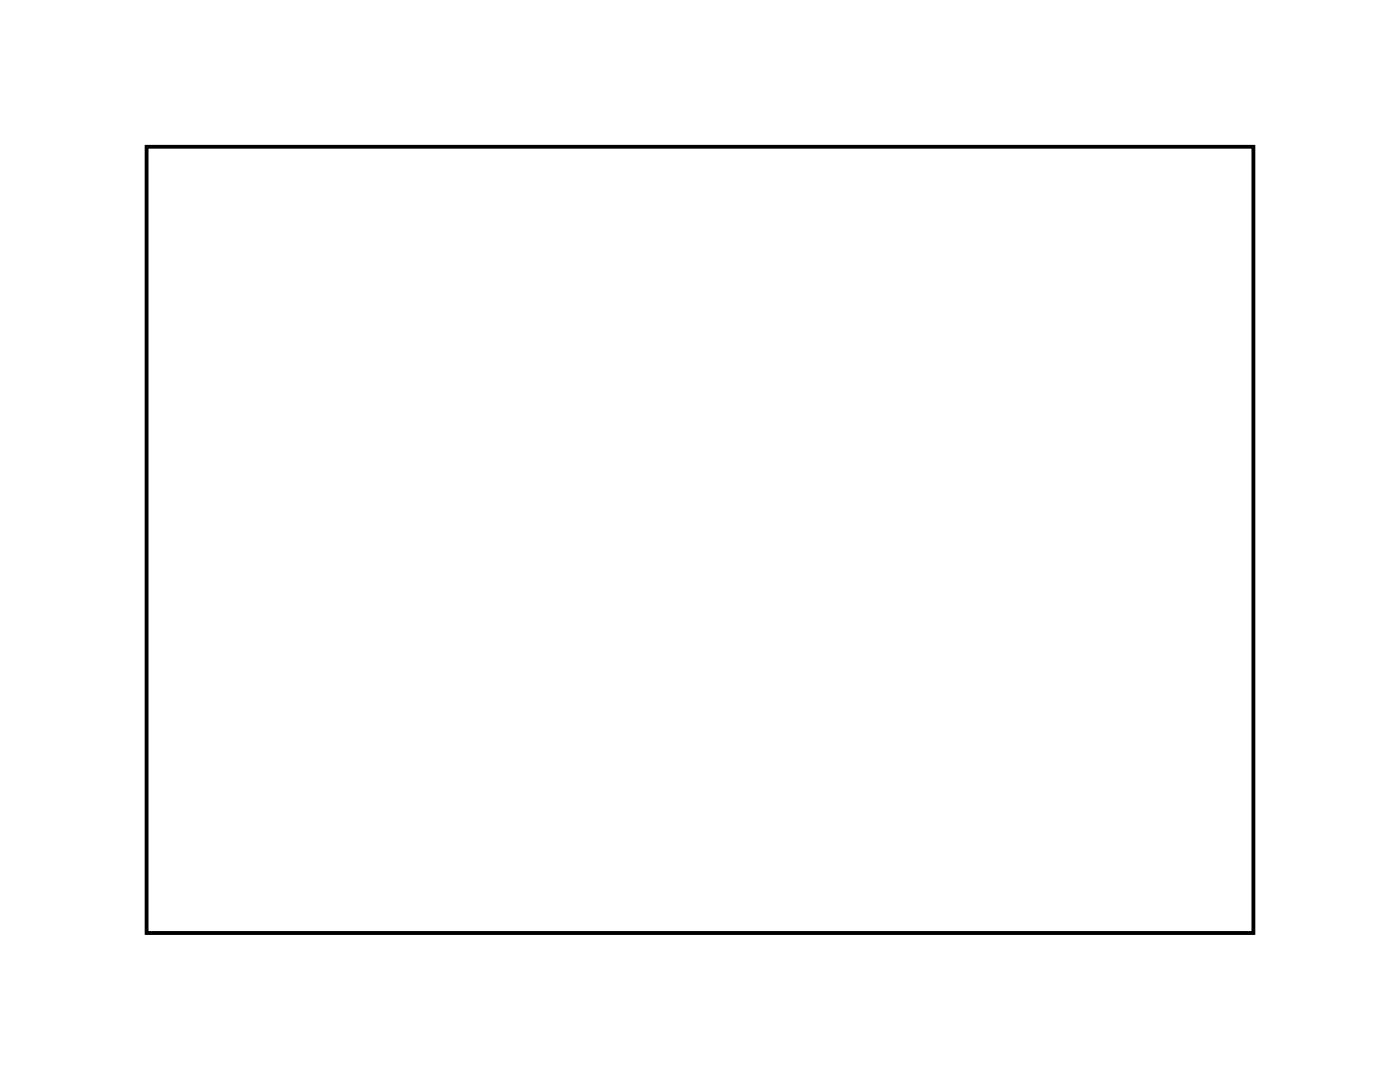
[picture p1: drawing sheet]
<svg xmlns="http://www.w3.org/2000/svg" width="82mm" height="63mm" viewBox="0 0 82 63" stroke-linecap="round" stroke-linejoin="round" font-family="sans-serif">
<path d="M8.6 8.6h64.7v45.9h-64.7z" fill="none" stroke="#000" stroke-width=".2"/>
<path d="M8.6 8.6h64.7v45.9h-64.7z" fill="none" stroke="#000" stroke-width=".06"/>
<path d="M57.9 24.6h1.4v1.4h-1.4z" fill="#fff"/>
<path d="M57.9 24.6h1.4v1.4h-1.4z" fill="none" stroke="#fff" stroke-width=".76" stroke-linecap="butt"/>
<circle cx="58.6" cy="25.3" r=".7" fill="#fff"/>
<circle cx="58.6" cy="25.3" r=".7" fill="none" stroke="#fff" stroke-width=".76" stroke-linecap="butt"/>
<circle cx="56" cy="25.3" r=".7" fill="#fff"/>
<circle cx="56" cy="25.3" r=".7" fill="none" stroke="#fff" stroke-width=".76" stroke-linecap="butt"/>
<path d="M57.8 34.8h1.4v1.4h-1.4z" fill="#fff"/>
<path d="M57.8 34.8h1.4v1.4h-1.4z" fill="none" stroke="#fff" stroke-width=".76" stroke-linecap="butt"/>
<circle cx="58.5" cy="35.5" r=".7" fill="#fff"/>
<circle cx="58.5" cy="35.5" r=".7" fill="none" stroke="#fff" stroke-width=".76" stroke-linecap="butt"/>
<circle cx="61" cy="35.5" r=".7" fill="#fff"/>
<circle cx="61" cy="35.5" r=".7" fill="none" stroke="#fff" stroke-width=".76" stroke-linecap="butt"/>
<path d="M60.2 30.2h1.6v1.5h-1.6z" fill="#fff"/>
<path d="M60.2 30.2h1.6v1.5h-1.6z" fill="none" stroke="#fff" stroke-width=".76" stroke-linecap="butt"/>
<circle cx="61" cy="31" r=".79" fill="#fff"/>
<circle cx="61" cy="31" r=".79" fill="none" stroke="#fff" stroke-width=".76" stroke-linecap="butt"/>
<circle cx="58.5" cy="31" r=".79" fill="#fff"/>
<circle cx="58.5" cy="31" r=".79" fill="none" stroke="#fff" stroke-width=".76" stroke-linecap="butt"/>
<circle cx="55.9" cy="31" r=".79" fill="#fff"/>
<circle cx="55.9" cy="31" r=".79" fill="none" stroke="#fff" stroke-width=".76" stroke-linecap="butt"/>
<path d="M43 32.8h1.4v1.4h-1.4z" fill="#fff"/>
<path d="M43 32.8h1.4v1.4h-1.4z" fill="none" stroke="#fff" stroke-width=".76" stroke-linecap="butt"/>
<circle cx="43.7" cy="33.5" r=".7" fill="#fff"/>
<circle cx="43.7" cy="33.5" r=".7" fill="none" stroke="#fff" stroke-width=".76" stroke-linecap="butt"/>
<circle cx="43.7" cy="25.8" r=".7" fill="#fff"/>
<circle cx="43.7" cy="25.8" r=".7" fill="none" stroke="#fff" stroke-width=".76" stroke-linecap="butt"/>
<circle cx="41.2" cy="33.5" r=".7" fill="#fff"/>
<circle cx="41.2" cy="33.5" r=".7" fill="none" stroke="#fff" stroke-width=".76" stroke-linecap="butt"/>
<circle cx="41.2" cy="25.8" r=".7" fill="#fff"/>
<circle cx="41.2" cy="25.8" r=".7" fill="none" stroke="#fff" stroke-width=".76" stroke-linecap="butt"/>
<circle cx="38.6" cy="33.5" r=".7" fill="#fff"/>
<circle cx="38.6" cy="33.5" r=".7" fill="none" stroke="#fff" stroke-width=".76" stroke-linecap="butt"/>
<circle cx="38.6" cy="25.8" r=".7" fill="#fff"/>
<circle cx="38.6" cy="25.8" r=".7" fill="none" stroke="#fff" stroke-width=".76" stroke-linecap="butt"/>
<circle cx="36.1" cy="33.5" r=".7" fill="#fff"/>
<circle cx="36.1" cy="33.5" r=".7" fill="none" stroke="#fff" stroke-width=".76" stroke-linecap="butt"/>
<circle cx="36.1" cy="25.8" r=".7" fill="#fff"/>
<circle cx="36.1" cy="25.8" r=".7" fill="none" stroke="#fff" stroke-width=".76" stroke-linecap="butt"/>
<circle cx="33.6" cy="33.5" r=".7" fill="#fff"/>
<circle cx="33.6" cy="33.5" r=".7" fill="none" stroke="#fff" stroke-width=".76" stroke-linecap="butt"/>
<circle cx="33.6" cy="25.8" r=".7" fill="#fff"/>
<circle cx="33.6" cy="25.8" r=".7" fill="none" stroke="#fff" stroke-width=".76" stroke-linecap="butt"/>
<circle cx="31" cy="33.5" r=".7" fill="#fff"/>
<circle cx="31" cy="33.5" r=".7" fill="none" stroke="#fff" stroke-width=".76" stroke-linecap="butt"/>
<circle cx="31" cy="25.8" r=".7" fill="#fff"/>
<circle cx="31" cy="25.8" r=".7" fill="none" stroke="#fff" stroke-width=".76" stroke-linecap="butt"/>
<circle cx="28.5" cy="33.5" r=".7" fill="#fff"/>
<circle cx="28.5" cy="33.5" r=".7" fill="none" stroke="#fff" stroke-width=".76" stroke-linecap="butt"/>
<circle cx="28.5" cy="25.8" r=".7" fill="#fff"/>
<circle cx="28.5" cy="25.8" r=".7" fill="none" stroke="#fff" stroke-width=".76" stroke-linecap="butt"/>
<circle cx="25.9" cy="33.5" r=".7" fill="#fff"/>
<circle cx="25.9" cy="33.5" r=".7" fill="none" stroke="#fff" stroke-width=".76" stroke-linecap="butt"/>
<circle cx="25.9" cy="25.8" r=".7" fill="#fff"/>
<circle cx="25.9" cy="25.8" r=".7" fill="none" stroke="#fff" stroke-width=".76" stroke-linecap="butt"/>
<circle cx="23.4" cy="33.5" r=".7" fill="#fff"/>
<circle cx="23.4" cy="33.5" r=".7" fill="none" stroke="#fff" stroke-width=".76" stroke-linecap="butt"/>
<circle cx="23.4" cy="25.8" r=".7" fill="#fff"/>
<circle cx="23.4" cy="25.8" r=".7" fill="none" stroke="#fff" stroke-width=".76" stroke-linecap="butt"/>
<circle cx="20.9" cy="33.5" r=".7" fill="#fff"/>
<circle cx="20.9" cy="33.5" r=".7" fill="none" stroke="#fff" stroke-width=".76" stroke-linecap="butt"/>
<circle cx="20.9" cy="25.8" r=".7" fill="#fff"/>
<circle cx="20.9" cy="25.8" r=".7" fill="none" stroke="#fff" stroke-width=".76" stroke-linecap="butt"/>
<circle cx="18.3" cy="33.5" r=".7" fill="#fff"/>
<circle cx="18.3" cy="33.5" r=".7" fill="none" stroke="#fff" stroke-width=".76" stroke-linecap="butt"/>
<circle cx="18.3" cy="25.8" r=".7" fill="#fff"/>
<circle cx="18.3" cy="25.8" r=".7" fill="none" stroke="#fff" stroke-width=".76" stroke-linecap="butt"/>
<circle cx="15.8" cy="33.5" r=".7" fill="#fff"/>
<circle cx="15.8" cy="33.5" r=".7" fill="none" stroke="#fff" stroke-width=".76" stroke-linecap="butt"/>
<circle cx="15.8" cy="25.8" r=".7" fill="#fff"/>
<circle cx="15.8" cy="25.8" r=".7" fill="none" stroke="#fff" stroke-width=".76" stroke-linecap="butt"/>
<circle cx="13.2" cy="33.5" r=".7" fill="#fff"/>
<circle cx="13.2" cy="33.5" r=".7" fill="none" stroke="#fff" stroke-width=".76" stroke-linecap="butt"/>
<circle cx="13.2" cy="25.8" r=".7" fill="#fff"/>
<circle cx="13.2" cy="25.8" r=".7" fill="none" stroke="#fff" stroke-width=".76" stroke-linecap="butt"/>
<circle cx="10.7" cy="33.5" r=".7" fill="#fff"/>
<circle cx="10.7" cy="33.5" r=".7" fill="none" stroke="#fff" stroke-width=".76" stroke-linecap="butt"/>
<circle cx="10.7" cy="25.8" r=".7" fill="#fff"/>
<circle cx="10.7" cy="25.8" r=".7" fill="none" stroke="#fff" stroke-width=".76" stroke-linecap="butt"/>
<path d="M46.4 47.9h1.3v1.3h-1.3z" fill="#fff"/>
<path d="M46.4 47.9h1.3v1.3h-1.3z" fill="none" stroke="#fff" stroke-width=".63" stroke-linecap="butt"/>
<circle cx="47" cy="48.5" r=".66" fill="#fff"/>
<circle cx="47" cy="48.5" r=".66" fill="none" stroke="#fff" stroke-width=".63" stroke-linecap="butt"/>
<circle cx="47" cy="38.4" r=".66" fill="#fff"/>
<circle cx="47" cy="38.4" r=".66" fill="none" stroke="#fff" stroke-width=".63" stroke-linecap="butt"/>
<circle cx="47" cy="27.1" r=".7" fill="#fff"/>
<circle cx="47" cy="27.1" r=".7" fill="none" stroke="#fff" stroke-width=".76" stroke-linecap="butt"/>
<circle cx="47" cy="33.6" r=".7" fill="#fff"/>
<circle cx="47" cy="33.6" r=".7" fill="none" stroke="#fff" stroke-width=".76" stroke-linecap="butt"/>
<circle cx="51.5" cy="27.1" r=".7" fill="#fff"/>
<circle cx="51.5" cy="27.1" r=".7" fill="none" stroke="#fff" stroke-width=".76" stroke-linecap="butt"/>
<circle cx="51.5" cy="33.6" r=".7" fill="#fff"/>
<circle cx="51.5" cy="33.6" r=".7" fill="none" stroke="#fff" stroke-width=".76" stroke-linecap="butt"/>
<path d="M17.6 43.7h1.1v1.1h-1.1z" fill="#fff"/>
<path d="M17.6 43.7h1.1v1.1h-1.1z" fill="none" stroke="#fff" stroke-width=".56"/>
<circle cx="18.2" cy="44.3" r=".53" fill="#fff"/>
<circle cx="18.2" cy="44.3" r=".53" fill="none" stroke="#fff" stroke-width=".56"/>
<circle cx="18.2" cy="51.9" r=".53" fill="#fff"/>
<circle cx="18.2" cy="51.9" r=".53" fill="none" stroke="#fff" stroke-width=".56"/>
<path d="M22.7 51.3h1.1v1.1h-1.1z" fill="#fff"/>
<path d="M22.7 51.3h1.1v1.1h-1.1z" fill="none" stroke="#fff" stroke-width=".56"/>
<circle cx="23.2" cy="51.8" r=".53" fill="#fff"/>
<circle cx="23.2" cy="51.8" r=".53" fill="none" stroke="#fff" stroke-width=".56"/>
<circle cx="23.2" cy="44.2" r=".53" fill="#fff"/>
<circle cx="23.2" cy="44.2" r=".53" fill="none" stroke="#fff" stroke-width=".56"/>
<circle cx="23.3" cy="40.3" r=".7" fill="#fff"/>
<circle cx="23.3" cy="40.3" r=".7" fill="none" stroke="#fff" stroke-width=".76" stroke-linecap="butt"/>
<circle cx="18.4" cy="40.3" r=".7" fill="#fff"/>
<circle cx="18.4" cy="40.3" r=".7" fill="none" stroke="#fff" stroke-width=".76" stroke-linecap="butt"/>
<circle cx="64.6" cy="23.4" r="1.52" fill="#fff"/>
<circle cx="64.6" cy="23.4" r="1.52" fill="none" stroke="#fff" stroke-width=".76" stroke-linecap="butt"/>
<circle cx="64.6" cy="17.3" r="1.52" fill="#fff"/>
<circle cx="64.6" cy="17.3" r="1.52" fill="none" stroke="#fff" stroke-width=".76" stroke-linecap="butt"/>
<circle cx="69.4" cy="20.3" r="1.52" fill="#fff"/>
<circle cx="69.4" cy="20.3" r="1.52" fill="none" stroke="#fff" stroke-width=".76" stroke-linecap="butt"/>
</svg>
